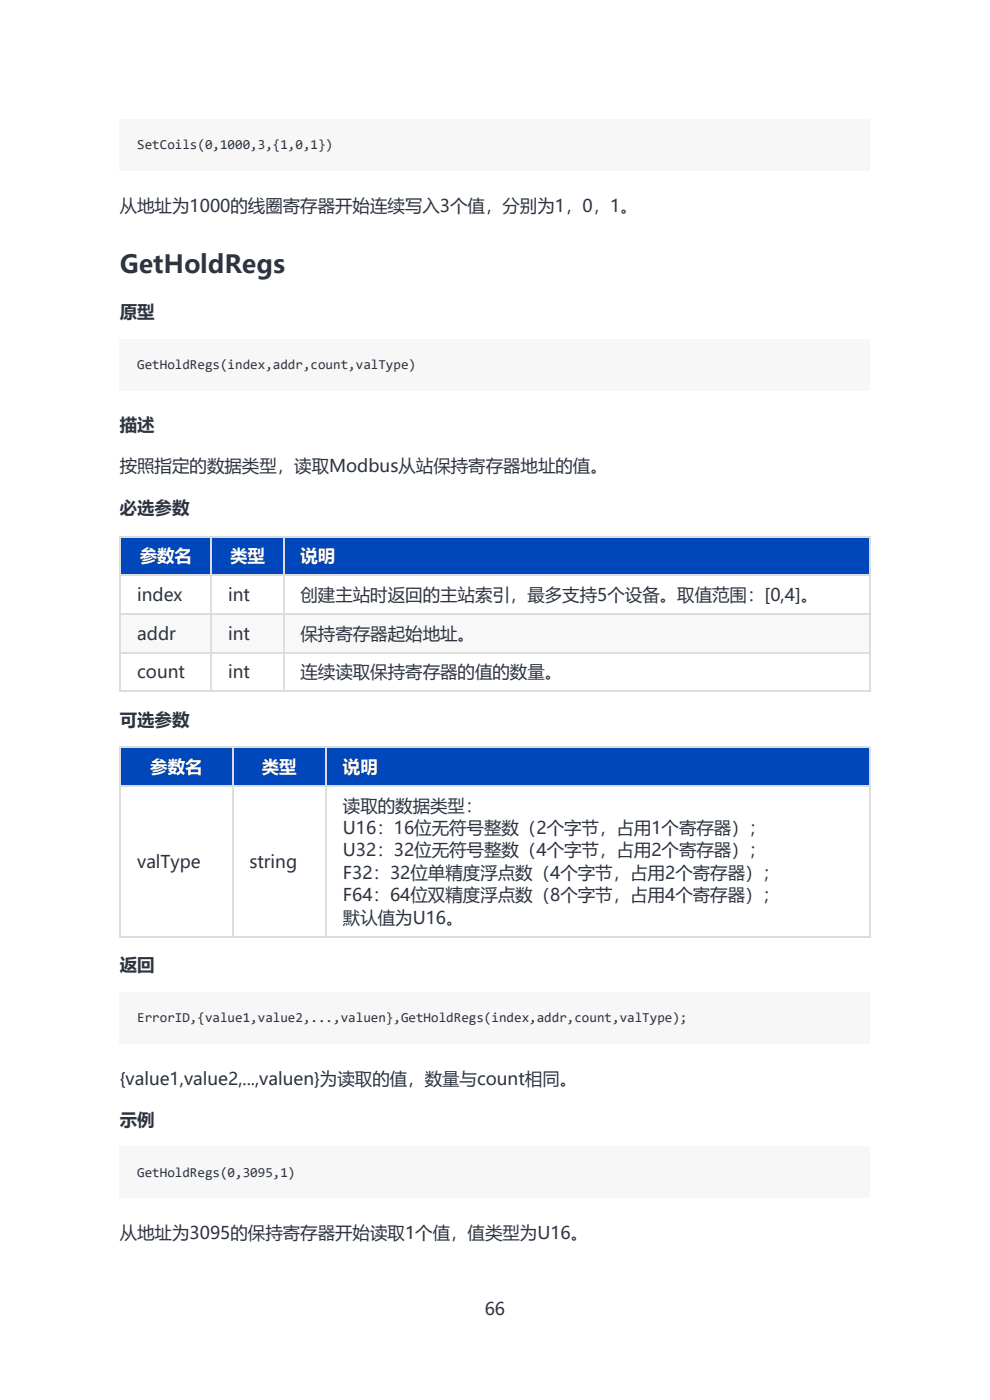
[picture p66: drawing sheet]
<svg xmlns="http://www.w3.org/2000/svg" width="210mm" height="297mm" viewBox="0 0 210 297" stroke-linecap="round" stroke-linejoin="round" font-family="sans-serif">
<defs><g id="words">
<text font-size="5.3" fill="#2d3440" x="25.4" y="57.9">GetHoldRegs</text>
<g font-size="3.7" fill="#2d3440">
<text x="25.4" y="45">从地址为1000的线圈寄存器开始连续写入3个值，分别为1，0，1。</text>
<text x="25.4" y="67.4">原型</text>
<text x="25.4" y="91.5">描述</text>
<text x="25.4" y="100.2">按照指定的数据类型，读取Modbus从站保持寄存器地址的值。</text>
<text x="25.4" y="109">必选参数</text>
<text x="29.1" y="127.5">index</text>
<text x="48.4" y="127.5">int</text>
<text x="63.7" y="127.5">创建主站时返回的主站索引，最多支持5个设备。取值范围：[0,4]。</text>
<text x="29.1" y="135.7">addr</text>
<text x="48.4" y="135.7">int</text>
<text x="63.7" y="135.7">保持寄存器起始地址。</text>
<text x="29.1" y="143.9">count</text>
<text x="48.4" y="143.9">int</text>
<text x="63.7" y="143.9">连续读取保持寄存器的值的数量。</text>
<text x="25.4" y="153.9">可选参数</text>
<text x="72.7" y="172.2">读取的数据类型：</text>
<text x="72.7" y="176.9">U16：16位无符号整数（2个字节，占用1个寄存器）；</text>
<text x="29.1" y="184.1">valType</text>
<text x="52.9" y="184.1">string</text>
<text x="72.7" y="181.7">U32：32位无符号整数（4个字节，占用2个寄存器）；</text>
<text x="72.7" y="186.5">F32：32位单精度浮点数（4个字节，占用2个寄存器）；</text>
<text x="72.7" y="191.2">F64：64位双精度浮点数（8个字节，占用4个寄存器）；</text>
<text x="72.7" y="196">默认值为U16。</text>
<text x="25.4" y="206">返回</text>
<text x="25.4" y="230.1">{value1,value2,...,valuen}为读取的值，数量与count相同。</text>
<text x="25.4" y="238.8">示例</text>
<text x="25.4" y="262.9">从地址为3095的保持寄存器开始读取1个值，值类型为U16。</text>
<text x="102.8" y="279">66</text>
</g>
<g font-size="3.7" fill="#fff">
<text x="29.6" y="119.3">参数名</text>
<text x="48.8" y="119.3">类型</text>
<text x="63.7" y="119.3">说明</text>
<text x="31.9" y="164">参数名</text>
<text x="55.5" y="164">类型</text>
<text x="72.7" y="164">说明</text>
</g>
<g font-size="2.9" fill="#2d3440">
<text x="29.1" y="31.7">SetCoils(0,1000,3,{1,0,1})</text>
<text x="29.1" y="78.3">GetHoldRegs(index,addr,count,valType)</text>
<text x="29.1" y="216.8">ErrorID,{value1,value2,...,valuen},GetHoldRegs(index,addr,count,valType);</text>
<text x="29.1" y="249.6">GetHoldRegs(0,3095,1)</text>
</g>
</g></defs>
<g fill="#f7f7f7">
<path d="M25.4 25.4h159.2v10.8h-159.2z"/>
<path d="M25.4 71.9h159.2v10.9h-159.2z"/>
</g>
<path d="M25.4 113.7h19.3v8.2h-19.3z" fill="#fff"/>
<path d="M25.4 113.7h19.3v8.2h-19.3z" fill="#0047bb"/>
<path d="M44.7 113.7h15.3v8.2h-15.3z" fill="#fff"/>
<path d="M44.7 113.7h15.3v8.2h-15.3z" fill="#0047bb"/>
<path d="M60 113.7h124.3v8.2h-124.3z" fill="#fff"/>
<path d="M60 113.7h124.3v8.2h-124.3z" fill="#0047bb"/>
<g fill="#fff">
<path d="M25.4 121.9h19.3v8.2h-19.3z"/>
<path d="M44.7 121.9h15.3v8.2h-15.3z"/>
<path d="M60 121.9h124.3v8.2h-124.3z"/>
</g>
<g fill="#f8f8f8">
<path d="M25.4 130.1h19.3v8.2h-19.3z"/>
<path d="M44.7 130.1h15.3v8.2h-15.3z"/>
<path d="M60 130.1h124.3v8.2h-124.3z"/>
</g>
<g fill="#fff">
<path d="M25.4 138.3h19.3v8.2h-19.3z"/>
<path d="M44.7 138.3h15.3v8.2h-15.3z"/>
<path d="M60 138.3h124.3v8.2h-124.3z"/>
</g>
<path d="M25.4 113.9h159.2M25.5 113.7v33.1M44.8 113.7v33.1M60.2 113.7v33.1M184.5 113.7v33.1M25.4 138.5h159.2M25.4 130.3h159.2M25.4 122.1h159.2M25.4 146.6h159.2" fill="none" stroke="#ddd" stroke-width=".26"/>
<path d="M25.4 158.4h23.8v8.2h-23.8z" fill="#fff"/>
<path d="M25.4 158.4h23.8v8.2h-23.8z" fill="#0047bb"/>
<path d="M49.2 158.4h19.8v8.2h-19.8z" fill="#fff"/>
<path d="M49.2 158.4h19.8v8.2h-19.8z" fill="#0047bb"/>
<path d="M69 158.4h115.3v8.2h-115.3z" fill="#fff"/>
<path d="M69 158.4h115.3v8.2h-115.3z" fill="#0047bb"/>
<g fill="#fff">
<path d="M25.4 166.6h23.8v32h-23.8z"/>
<path d="M49.2 166.6h19.8v32h-19.8z"/>
<path d="M69 166.6h115.3v32h-115.3z"/>
</g>
<path d="M25.4 158.5h159.2M25.5 158.4v40.5M49.3 158.4v40.5M69.2 158.4v40.5M184.5 158.4v40.5M25.4 166.7h159.2M25.4 198.7h159.2" fill="none" stroke="#ddd" stroke-width=".26"/>
<g fill="#f7f7f7">
<path d="M25.4 210.5h159.2v10.9h-159.2z"/>
<path d="M25.4 243.3h159.2v10.9h-159.2z"/>
<path d="M29.1 29.1h41.5v3.4h-41.5z"/>
<path d="M29.1 75.6h59.2v3.5h-59.2z"/>
<path d="M29.1 214.2h116.6v3.5h-116.6z"/>
<path d="M29.1 247h33.6v3.5h-33.6z"/>
</g>
<use href="#words"/>
</svg>
